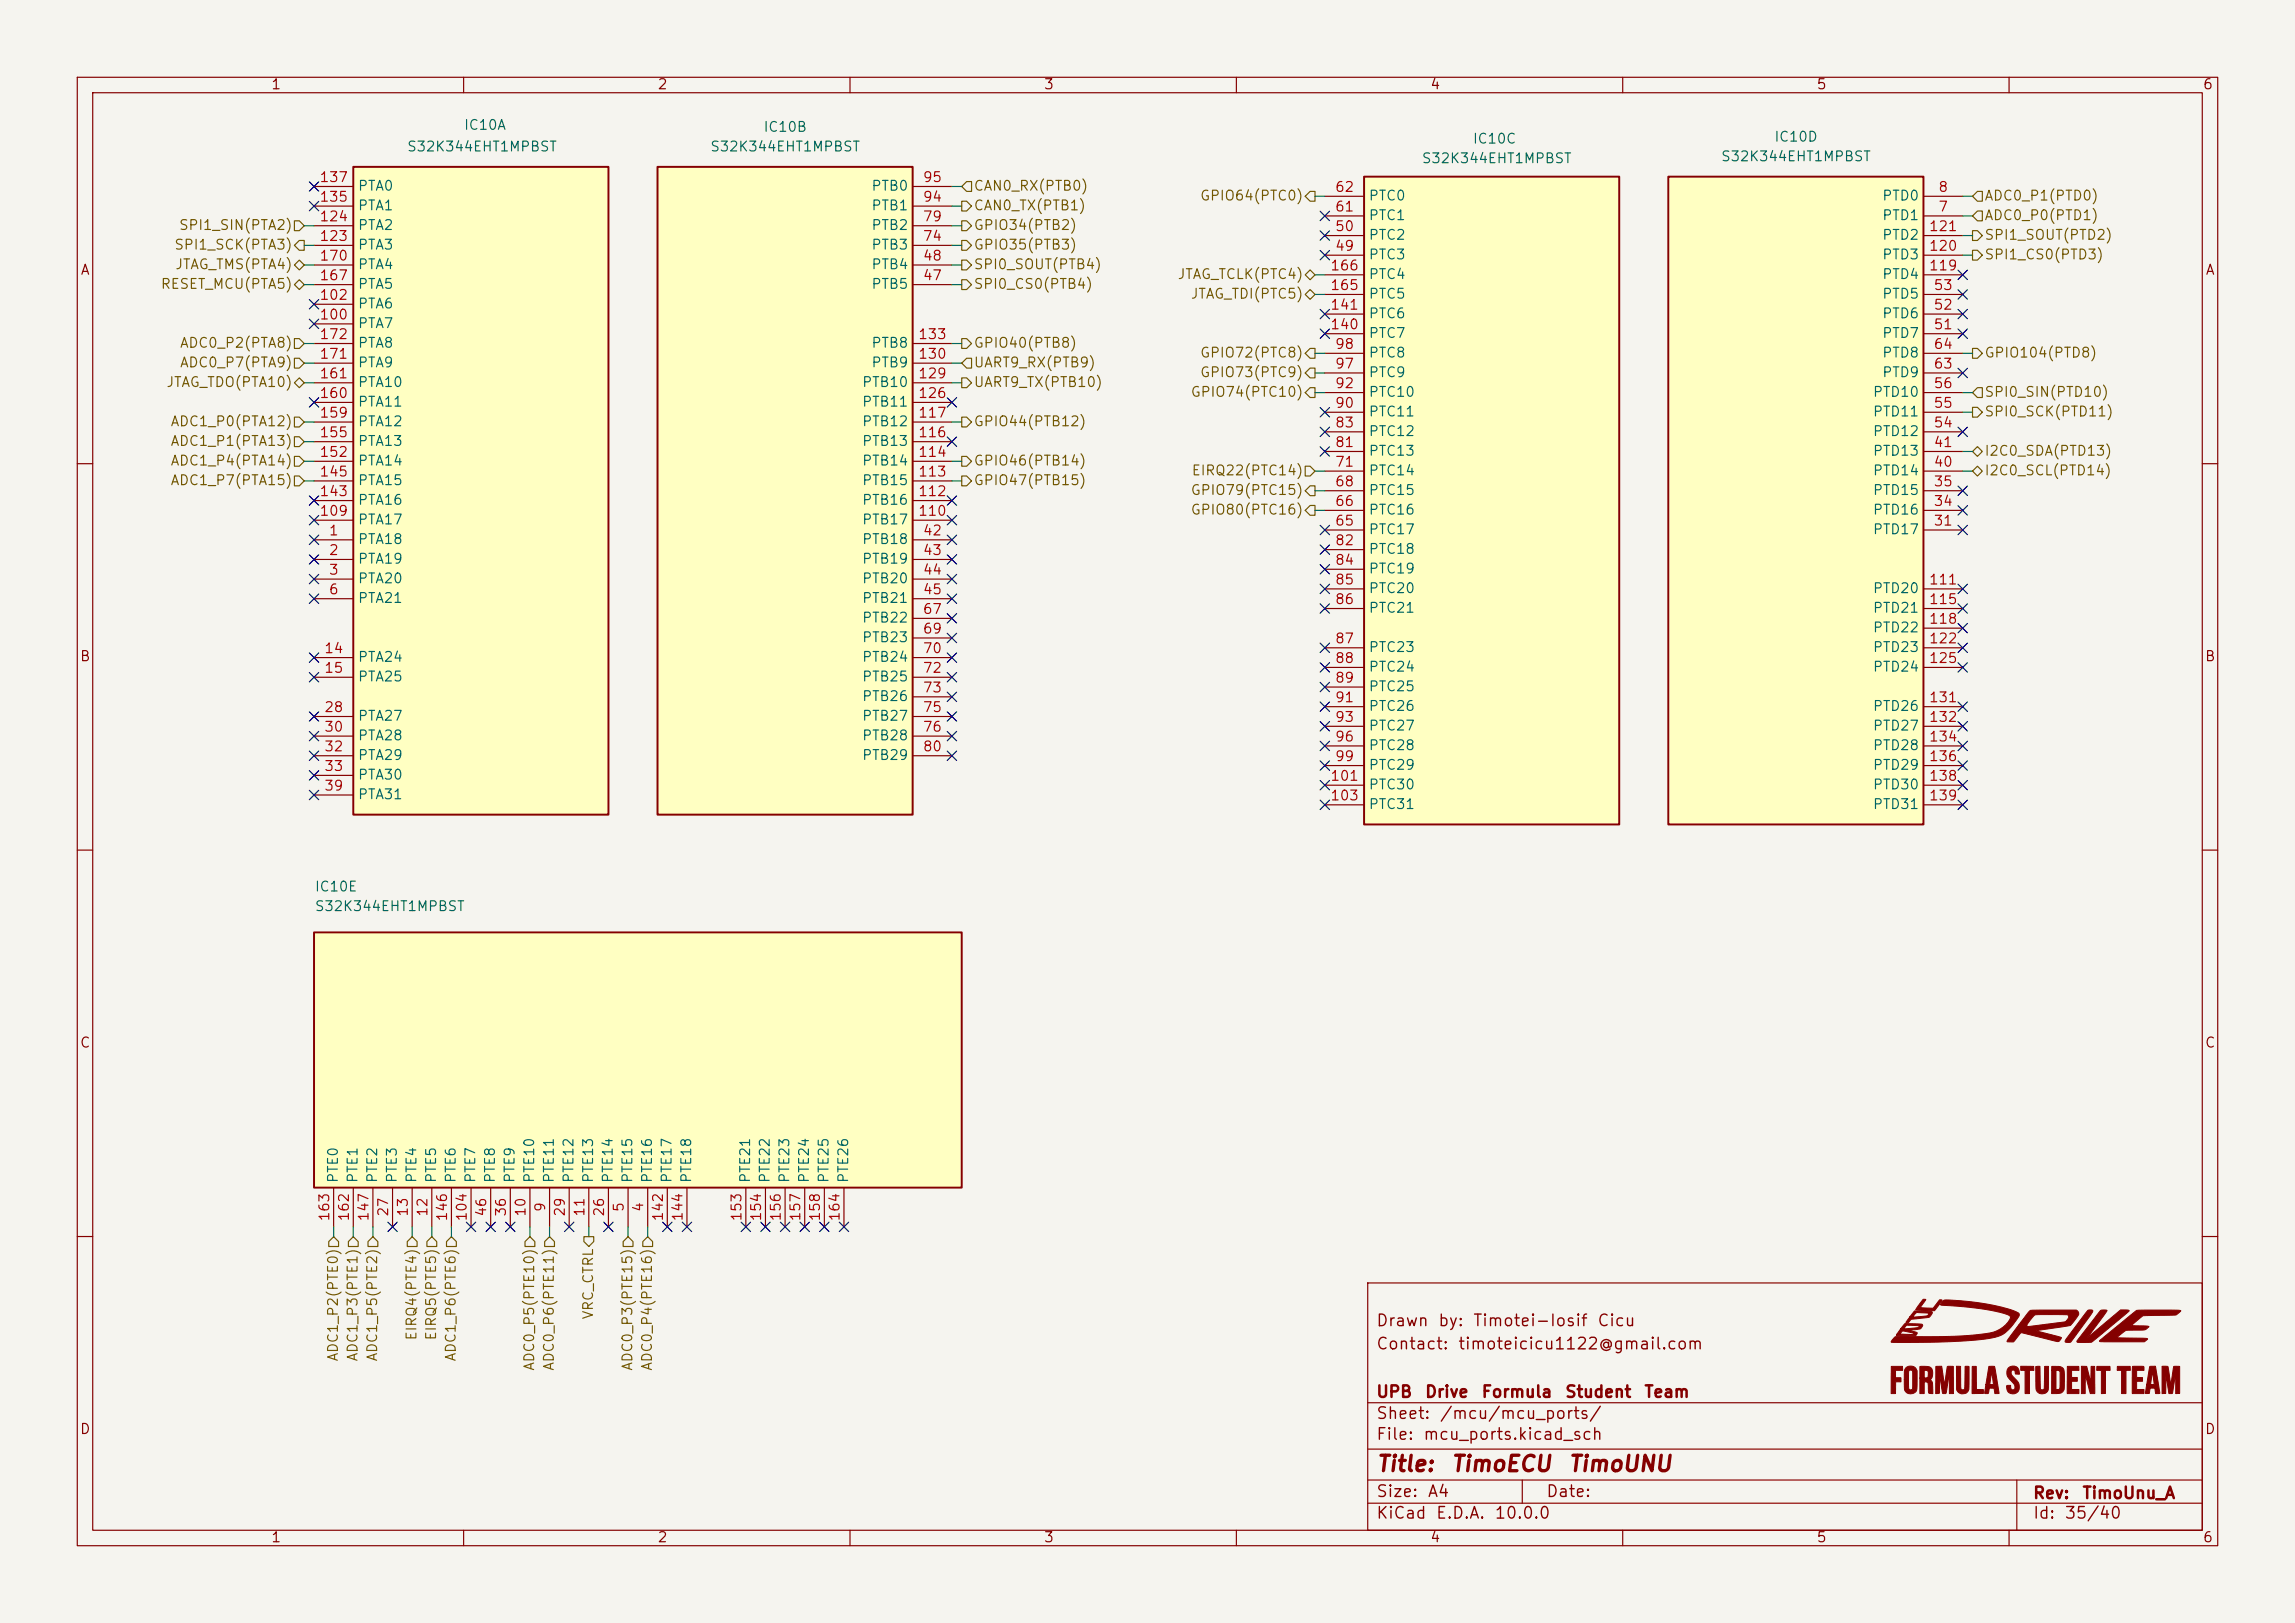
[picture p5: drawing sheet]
<svg xmlns="http://www.w3.org/2000/svg" width="297mm" height="210mm" viewBox="0 0 297 210" stroke-linecap="round" stroke-linejoin="round" font-family="sans-serif">
<defs><g id="words">
<g font-size="2" fill="#840000">
<text x="178" y="190.9">Title:</text>
<text x="187.7" y="190.9">TimoECU</text>
<text x="202.8" y="190.9">TimoUNU</text>
</g>
<g font-size="1.5" fill="#840000">
<text x="178" y="172">Drawn</text>
<text x="186" y="172">by:</text>
<text x="190.5" y="172">Timotei-Iosif</text>
<text x="206.6" y="172">Cicu</text>
<text x="178" y="175">Contact:</text>
<text x="188.6" y="175">timoteicicu1122@gmail.com</text>
<text x="178" y="184">Sheet:</text>
<text x="178" y="181.2">UPB</text>
<text x="184.3" y="181.2">Drive</text>
<text x="186.2" y="184">/mcu/mcu_ports/</text>
<text x="191.6" y="181.2">Formula</text>
<text x="202.4" y="181.2">Student</text>
<text x="212.7" y="181.2">Team</text>
<text x="178" y="186.7">File:</text>
<text x="184.1" y="186.7">mcu_ports.kicad_sch</text>
<text x="178" y="196.9">KiCad</text>
<text x="178" y="194.1">Size:</text>
<text x="184.7" y="194.1">A4</text>
<text x="185.7" y="196.9">E.D.A.</text>
<text x="193.3" y="196.9">10.0.0</text>
<text x="200" y="194.1">Date:</text>
<text x="263" y="194.3">Rev:</text>
<text x="263" y="196.9">Id:</text>
<text x="267.1" y="196.9">35/40</text>
<text x="269.4" y="194.3">TimoUnu_A</text>
</g>
<g font-size="1.3" fill="#840000">
<text x="35" y="11.9">1</text>
<text x="85" y="11.9">2</text>
<text x="135" y="11.9">3</text>
<text x="185" y="11.9">4</text>
<text x="235" y="11.9">5</text>
<text x="285" y="11.9">6</text>
<text x="10.3" y="35.9">A</text>
<text x="285.3" y="35.9">A</text>
<text x="10.3" y="85.9">B</text>
<text x="285.3" y="85.9">B</text>
<text x="10.3" y="135.9">C</text>
<text x="285.3" y="135.9">C</text>
<text x="10.3" y="185.9">D</text>
<text x="285.3" y="185.9">D</text>
<text x="35" y="199.9">1</text>
<text x="85" y="199.9">2</text>
<text x="135" y="199.9">3</text>
<text x="185" y="199.9">4</text>
<text x="235" y="199.9">5</text>
<text x="285" y="199.9">6</text>
</g>
<g font-size="1.3" fill="#006464">
<text x="60" y="17.1">IC10A</text>
<text x="98.7" y="17.4">IC10B</text>
<text x="52.6" y="19.9">S32K344EHT1MPBST</text>
<text x="91.8" y="19.9">S32K344EHT1MPBST</text>
<text x="183.9" y="21.4">S32K344EHT1MPBST</text>
<text x="190.5" y="18.9">IC10C</text>
<text x="222.6" y="21.2">S32K344EHT1MPBST</text>
<text x="229.5" y="18.6">IC10D</text>
<text x="46.2" y="27.5">PTA1</text>
<text x="46.2" y="25">PTA0</text>
<text x="112.7" y="27.5">PTB1</text>
<text x="112.7" y="25">PTB0</text>
<text x="177" y="28.8">PTC1</text>
<text x="177" y="26.3">PTC0</text>
<text x="243.5" y="28.8">PTD1</text>
<text x="243.5" y="26.3">PTD0</text>
<text x="46.2" y="32.6">PTA3</text>
<text x="46.2" y="30.1">PTA2</text>
<text x="46.2" y="35.2">PTA4</text>
<text x="112.7" y="35.2">PTB4</text>
<text x="112.7" y="32.6">PTB3</text>
<text x="112.7" y="30.1">PTB2</text>
<text x="177" y="33.9">PTC3</text>
<text x="177" y="31.3">PTC2</text>
<text x="243.5" y="33.9">PTD3</text>
<text x="243.5" y="31.3">PTD2</text>
<text x="46.2" y="40.2">PTA6</text>
<text x="46.2" y="37.7">PTA5</text>
<text x="112.7" y="37.7">PTB5</text>
<text x="177" y="41.5">PTC6</text>
<text x="177" y="39">PTC5</text>
<text x="177" y="36.4">PTC4</text>
<text x="243.5" y="41.5">PTD6</text>
<text x="243.5" y="39">PTD5</text>
<text x="243.5" y="36.4">PTD4</text>
<text x="46.2" y="42.8">PTA7</text>
<text x="46.2" y="47.9">PTA9</text>
<text x="46.2" y="45.3">PTA8</text>
<text x="112.7" y="47.9">PTB9</text>
<text x="112.7" y="45.3">PTB8</text>
<text x="177" y="46.6">PTC8</text>
<text x="177" y="44">PTC7</text>
<text x="243.5" y="44">PTD7</text>
<text x="243.5" y="46.6">PTD8</text>
<text x="46.2" y="52.9">PTA11</text>
<text x="46.2" y="50.4">PTA10</text>
<text x="111.5" y="52.9">PTB11</text>
<text x="111.5" y="50.4">PTB10</text>
<text x="177" y="51.7">PTC10</text>
<text x="177" y="49.1">PTC9</text>
<text x="242.3" y="51.7">PTD10</text>
<text x="243.5" y="49.1">PTD9</text>
<text x="46.2" y="58">PTA13</text>
<text x="46.2" y="55.5">PTA12</text>
<text x="111.5" y="58">PTB13</text>
<text x="111.5" y="55.5">PTB12</text>
<text x="177" y="59.3">PTC13</text>
<text x="177" y="56.7">PTC12</text>
<text x="177" y="54.2">PTC11</text>
<text x="242.3" y="59.3">PTD13</text>
<text x="242.3" y="56.7">PTD12</text>
<text x="242.3" y="54.2">PTD11</text>
<text x="46.2" y="65.6">PTA16</text>
<text x="46.2" y="63.1">PTA15</text>
<text x="46.2" y="60.6">PTA14</text>
<text x="111.5" y="65.6">PTB16</text>
<text x="111.5" y="63.1">PTB15</text>
<text x="111.5" y="60.6">PTB14</text>
<text x="177" y="64.4">PTC15</text>
<text x="177" y="61.8">PTC14</text>
<text x="242.3" y="64.4">PTD15</text>
<text x="242.3" y="61.8">PTD14</text>
<text x="46.2" y="70.7">PTA18</text>
<text x="46.2" y="68.2">PTA17</text>
<text x="111.5" y="70.7">PTB18</text>
<text x="111.5" y="68.2">PTB17</text>
<text x="177" y="69.4">PTC17</text>
<text x="177" y="66.9">PTC16</text>
<text x="177" y="72">PTC18</text>
<text x="242.3" y="69.4">PTD17</text>
<text x="242.3" y="66.9">PTD16</text>
<text x="46.2" y="73.3">PTA19</text>
<text x="46.2" y="75.8">PTA20</text>
<text x="111.5" y="73.3">PTB19</text>
<text x="111.5" y="75.8">PTB20</text>
<text x="177" y="74.5">PTC19</text>
<text x="177" y="77.1">PTC20</text>
<text x="242.3" y="77.1">PTD20</text>
<text x="46.2" y="78.3">PTA21</text>
<text x="111.5" y="78.3">PTB21</text>
<text x="111.5" y="80.9">PTB22</text>
<text x="111.5" y="83.4">PTB23</text>
<text x="177" y="79.6">PTC21</text>
<text x="242.3" y="79.6">PTD21</text>
<text x="242.3" y="82.1">PTD22</text>
<text x="46.2" y="86">PTA24</text>
<text x="46.2" y="88.5">PTA25</text>
<text x="111.5" y="86">PTB24</text>
<text x="111.5" y="88.5">PTB25</text>
<text x="177" y="84.7">PTC23</text>
<text x="177" y="87.2">PTC24</text>
<text x="177" y="89.8">PTC25</text>
<text x="242.3" y="84.7">PTD23</text>
<text x="242.3" y="87.2">PTD24</text>
<text x="46.2" y="93.6">PTA27</text>
<text x="111.5" y="91">PTB26</text>
<text x="111.5" y="93.6">PTB27</text>
<text x="177" y="92.3">PTC26</text>
<text x="177" y="94.8">PTC27</text>
<text x="242.3" y="92.3">PTD26</text>
<text x="242.3" y="94.8">PTD27</text>
<text x="46.2" y="96.1">PTA28</text>
<text x="46.2" y="98.7">PTA29</text>
<text x="46.2" y="101.2">PTA30</text>
<text x="111.5" y="96.1">PTB28</text>
<text x="111.5" y="98.7">PTB29</text>
<text x="177" y="97.4">PTC28</text>
<text x="177" y="99.9">PTC29</text>
<text x="242.3" y="97.4">PTD28</text>
<text x="242.3" y="99.9">PTD29</text>
<text x="46.2" y="103.7">PTA31</text>
<text x="177" y="102.5">PTC30</text>
<text x="177" y="105">PTC31</text>
<text x="242.3" y="102.5">PTD30</text>
<text x="242.3" y="105">PTD31</text>
<text x="40.6" y="118.2">S32K344EHT1MPBST</text>
<text x="40.6" y="115.7">IC10E</text>
<text x="44" y="153.2" transform="rotate(-90 44 153.2)">PTE0</text>
<text x="46.6" y="153.2" transform="rotate(-90 46.6 153.2)">PTE1</text>
<text x="49.1" y="153.2" transform="rotate(-90 49.1 153.2)">PTE2</text>
<text x="51.7" y="153.2" transform="rotate(-90 51.7 153.2)">PTE3</text>
<text x="54.2" y="153.2" transform="rotate(-90 54.2 153.2)">PTE4</text>
<text x="56.7" y="153.2" transform="rotate(-90 56.7 153.2)">PTE5</text>
<text x="59.3" y="153.2" transform="rotate(-90 59.3 153.2)">PTE6</text>
<text x="61.8" y="153.2" transform="rotate(-90 61.8 153.2)">PTE7</text>
<text x="64.4" y="153.2" transform="rotate(-90 64.4 153.2)">PTE8</text>
<text x="66.9" y="153.2" transform="rotate(-90 66.9 153.2)">PTE9</text>
<text x="69.4" y="153.2" transform="rotate(-90 69.4 153.2)">PTE10</text>
<text x="72" y="153.2" transform="rotate(-90 72 153.2)">PTE11</text>
<text x="74.5" y="153.2" transform="rotate(-90 74.5 153.2)">PTE12</text>
<text x="77.1" y="153.2" transform="rotate(-90 77.1 153.2)">PTE13</text>
<text x="79.6" y="153.2" transform="rotate(-90 79.6 153.2)">PTE14</text>
<text x="82.1" y="153.2" transform="rotate(-90 82.1 153.2)">PTE15</text>
<text x="84.7" y="153.2" transform="rotate(-90 84.7 153.2)">PTE16</text>
<text x="87.2" y="153.2" transform="rotate(-90 87.2 153.2)">PTE17</text>
<text x="89.8" y="153.2" transform="rotate(-90 89.8 153.2)">PTE18</text>
<text x="97.4" y="153.2" transform="rotate(-90 97.4 153.2)">PTE21</text>
<text x="99.9" y="153.2" transform="rotate(-90 99.9 153.2)">PTE22</text>
<text x="102.5" y="153.2" transform="rotate(-90 102.5 153.2)">PTE23</text>
<text x="105" y="153.2" transform="rotate(-90 105 153.2)">PTE24</text>
<text x="107.5" y="153.2" transform="rotate(-90 107.5 153.2)">PTE25</text>
<text x="110.1" y="153.2" transform="rotate(-90 110.1 153.2)">PTE26</text>
</g>
<g font-size="1.3" fill="#a90000">
<text x="41.3" y="23.9">137</text>
<text x="119.3" y="23.9">95</text>
<text x="41.3" y="29">124</text>
<text x="41.3" y="26.4">135</text>
<text x="119.3" y="29">79</text>
<text x="119.3" y="26.4">94</text>
<text x="172.7" y="27.7">61</text>
<text x="172.7" y="25.1">62</text>
<text x="250.8" y="27.7">7</text>
<text x="250.8" y="25.1">8</text>
<text x="41.3" y="31.5">123</text>
<text x="41.3" y="34">170</text>
<text x="119.3" y="34">48</text>
<text x="119.3" y="31.5">74</text>
<text x="172.1" y="35.3">166</text>
<text x="172.7" y="32.8">49</text>
<text x="172.7" y="30.2">50</text>
<text x="249.5" y="35.3">119</text>
<text x="249.5" y="32.8">120</text>
<text x="249.5" y="30.2">121</text>
<text x="41.3" y="41.7">100</text>
<text x="41.3" y="39.1">102</text>
<text x="41.3" y="36.6">167</text>
<text x="119.3" y="36.6">47</text>
<text x="172.1" y="40.4">141</text>
<text x="172.1" y="37.8">165</text>
<text x="250.1" y="40.4">52</text>
<text x="250.1" y="37.8">53</text>
<text x="41.3" y="46.7">171</text>
<text x="41.3" y="44.2">172</text>
<text x="118.7" y="46.7">130</text>
<text x="118.7" y="44.2">133</text>
<text x="172.1" y="42.9">140</text>
<text x="172.7" y="45.5">98</text>
<text x="250.1" y="42.9">51</text>
<text x="250.1" y="45.5">64</text>
<text x="41.3" y="51.8">160</text>
<text x="41.3" y="49.3">161</text>
<text x="118.7" y="51.8">126</text>
<text x="118.7" y="49.3">129</text>
<text x="172.7" y="53.1">90</text>
<text x="172.7" y="50.5">92</text>
<text x="172.7" y="48">97</text>
<text x="250.1" y="53.1">55</text>
<text x="250.1" y="50.5">56</text>
<text x="250.1" y="48">63</text>
<text x="41.3" y="59.4">152</text>
<text x="41.3" y="56.9">155</text>
<text x="41.3" y="54.4">159</text>
<text x="118.7" y="59.4">114</text>
<text x="118.7" y="56.9">116</text>
<text x="118.7" y="54.4">117</text>
<text x="172.7" y="58.2">81</text>
<text x="172.7" y="55.6">83</text>
<text x="250.1" y="58.2">41</text>
<text x="250.1" y="55.6">54</text>
<text x="41.3" y="64.5">143</text>
<text x="41.3" y="62">145</text>
<text x="118.7" y="64.5">112</text>
<text x="118.7" y="62">113</text>
<text x="172.7" y="65.8">66</text>
<text x="172.7" y="63.2">68</text>
<text x="172.7" y="60.7">71</text>
<text x="250.1" y="65.8">34</text>
<text x="250.1" y="63.2">35</text>
<text x="250.1" y="60.7">40</text>
<text x="41.3" y="67.1">109</text>
<text x="42.5" y="69.6">1</text>
<text x="118.7" y="67.1">110</text>
<text x="119.3" y="69.6">42</text>
<text x="172.7" y="68.3">65</text>
<text x="172.7" y="70.9">82</text>
<text x="250.1" y="68.3">31</text>
<text x="42.5" y="72.1">2</text>
<text x="42.5" y="74.7">3</text>
<text x="42.5" y="77.2">6</text>
<text x="119.3" y="72.1">43</text>
<text x="119.3" y="74.7">44</text>
<text x="119.3" y="77.2">45</text>
<text x="172.7" y="73.4">84</text>
<text x="172.7" y="75.9">85</text>
<text x="249.5" y="75.9">111</text>
<text x="119.3" y="79.8">67</text>
<text x="119.3" y="82.3">69</text>
<text x="172.7" y="78.5">86</text>
<text x="172.7" y="83.6">87</text>
<text x="249.5" y="78.5">115</text>
<text x="249.5" y="81">118</text>
<text x="249.5" y="83.6">122</text>
<text x="41.9" y="84.8">14</text>
<text x="41.9" y="87.4">15</text>
<text x="119.3" y="84.8">70</text>
<text x="119.3" y="87.4">72</text>
<text x="119.3" y="89.9">73</text>
<text x="172.7" y="86.1">88</text>
<text x="172.7" y="88.6">89</text>
<text x="249.5" y="86.1">125</text>
<text x="41.9" y="92.5">28</text>
<text x="41.9" y="95">30</text>
<text x="119.3" y="92.5">75</text>
<text x="119.3" y="95">76</text>
<text x="172.7" y="91.2">91</text>
<text x="172.7" y="93.7">93</text>
<text x="249.5" y="91.2">131</text>
<text x="249.5" y="93.7">132</text>
<text x="41.9" y="97.5">32</text>
<text x="41.9" y="100.1">33</text>
<text x="119.3" y="97.5">80</text>
<text x="172.1" y="101.3">101</text>
<text x="172.7" y="96.3">96</text>
<text x="172.7" y="98.8">99</text>
<text x="249.5" y="96.3">134</text>
<text x="249.5" y="98.8">136</text>
<text x="249.5" y="101.3">138</text>
<text x="41.9" y="102.6">39</text>
<text x="172.1" y="103.9">103</text>
<text x="249.5" y="103.9">139</text>
<text x="42.9" y="158.1" transform="rotate(-90 42.9 158.1)">163</text>
<text x="45.5" y="158.1" transform="rotate(-90 45.5 158.1)">162</text>
<text x="48" y="158.1" transform="rotate(-90 48 158.1)">147</text>
<text x="50.5" y="157.5" transform="rotate(-90 50.5 157.5)">27</text>
<text x="53.1" y="157.5" transform="rotate(-90 53.1 157.5)">13</text>
<text x="55.6" y="157.5" transform="rotate(-90 55.6 157.5)">12</text>
<text x="58.2" y="158.1" transform="rotate(-90 58.2 158.1)">146</text>
<text x="60.7" y="158.1" transform="rotate(-90 60.7 158.1)">104</text>
<text x="63.2" y="157.5" transform="rotate(-90 63.2 157.5)">46</text>
<text x="65.8" y="157.5" transform="rotate(-90 65.8 157.5)">36</text>
<text x="68.3" y="157.5" transform="rotate(-90 68.3 157.5)">10</text>
<text x="70.9" y="156.9" transform="rotate(-90 70.9 156.9)">9</text>
<text x="73.4" y="157.5" transform="rotate(-90 73.4 157.5)">29</text>
<text x="75.9" y="157.5" transform="rotate(-90 75.9 157.5)">11</text>
<text x="78.5" y="157.5" transform="rotate(-90 78.5 157.5)">26</text>
<text x="81" y="156.9" transform="rotate(-90 81 156.9)">5</text>
<text x="83.6" y="156.9" transform="rotate(-90 83.6 156.9)">4</text>
<text x="86.1" y="158.1" transform="rotate(-90 86.1 158.1)">142</text>
<text x="88.6" y="158.1" transform="rotate(-90 88.6 158.1)">144</text>
<text x="96.3" y="158.1" transform="rotate(-90 96.3 158.1)">153</text>
<text x="98.8" y="158.1" transform="rotate(-90 98.8 158.1)">154</text>
<text x="101.3" y="158.1" transform="rotate(-90 101.3 158.1)">156</text>
<text x="103.9" y="158.1" transform="rotate(-90 103.9 158.1)">157</text>
<text x="106.4" y="158.1" transform="rotate(-90 106.4 158.1)">158</text>
<text x="109" y="158.1" transform="rotate(-90 109 158.1)">164</text>
</g>
<g font-size="1.3" fill="#725600">
<text x="125.9" y="25">CAN0_RX(PTB0)</text>
<text x="125.9" y="27.5">CAN0_TX(PTB1)</text>
<text x="155.2" y="26.3">GPIO64(PTC0)</text>
<text x="256.7" y="26.3">ADC0_P1(PTD0)</text>
<text x="256.7" y="28.8">ADC0_P0(PTD1)</text>
<text x="22.5" y="32.6">SPI1_SCK(PTA3)</text>
<text x="22.6" y="35.2">JTAG_TMS(PTA4)</text>
<text x="23.1" y="30.1">SPI1_SIN(PTA2)</text>
<text x="125.9" y="35.2">SPI0_SOUT(PTB4)</text>
<text x="125.9" y="30.1">GPIO34(PTB2)</text>
<text x="125.9" y="32.6">GPIO35(PTB3)</text>
<text x="256.7" y="31.3">SPI1_SOUT(PTD2)</text>
<text x="256.7" y="33.9">SPI1_CS0(PTD3)</text>
<text x="20.7" y="37.7">RESET_MCU(PTA5)</text>
<text x="125.9" y="37.7">SPI0_CS0(PTB4)</text>
<text x="152.3" y="36.4">JTAG_TCLK(PTC4)</text>
<text x="154" y="39">JTAG_TDI(PTC5)</text>
<text x="23.2" y="45.3">ADC0_P2(PTA8)</text>
<text x="23.2" y="47.9">ADC0_P7(PTA9)</text>
<text x="125.9" y="45.3">GPIO40(PTB8)</text>
<text x="125.9" y="47.9">UART9_RX(PTB9)</text>
<text x="155.2" y="46.6">GPIO72(PTC8)</text>
<text x="256.7" y="46.6">GPIO104(PTD8)</text>
<text x="21.4" y="50.4">JTAG_TDO(PTA10)</text>
<text x="125.9" y="50.4">UART9_TX(PTB10)</text>
<text x="154" y="51.7">GPIO74(PTC10)</text>
<text x="155.2" y="49.1">GPIO73(PTC9)</text>
<text x="256.7" y="51.7">SPI0_SIN(PTD10)</text>
<text x="22" y="55.5">ADC1_P0(PTA12)</text>
<text x="22" y="58">ADC1_P1(PTA13)</text>
<text x="125.9" y="55.5">GPIO44(PTB12)</text>
<text x="256.7" y="54.2">SPI0_SCK(PTD11)</text>
<text x="256.7" y="59.3">I2C0_SDA(PTD13)</text>
<text x="22" y="60.6">ADC1_P4(PTA14)</text>
<text x="22" y="63.1">ADC1_P7(PTA15)</text>
<text x="125.9" y="63.1">GPIO47(PTB15)</text>
<text x="125.9" y="60.6">GPIO46(PTB14)</text>
<text x="154" y="64.4">GPIO79(PTC15)</text>
<text x="154.1" y="61.8">EIRQ22(PTC14)</text>
<text x="256.7" y="61.8">I2C0_SCL(PTD14)</text>
<text x="154" y="66.9">GPIO80(PTC16)</text>
<text x="54.2" y="173.5" transform="rotate(-90 54.2 173.5)">EIRQ4(PTE4)</text>
<text x="56.7" y="173.5" transform="rotate(-90 56.7 173.5)">EIRQ5(PTE5)</text>
<text x="77.1" y="170.8" transform="rotate(-90 77.1 170.8)">VRC_CTRL</text>
<text x="44" y="176.3" transform="rotate(-90 44 176.3)">ADC1_P2(PTE0)</text>
<text x="46.6" y="176.3" transform="rotate(-90 46.6 176.3)">ADC1_P3(PTE1)</text>
<text x="49.1" y="176.3" transform="rotate(-90 49.1 176.3)">ADC1_P5(PTE2)</text>
<text x="59.3" y="176.3" transform="rotate(-90 59.3 176.3)">ADC1_P6(PTE6)</text>
<text x="69.4" y="177.5" transform="rotate(-90 69.4 177.5)">ADC0_P5(PTE10)</text>
<text x="72" y="177.5" transform="rotate(-90 72 177.5)">ADC0_P6(PTE11)</text>
<text x="82.1" y="177.5" transform="rotate(-90 82.1 177.5)">ADC0_P3(PTE15)</text>
<text x="84.7" y="177.5" transform="rotate(-90 84.7 177.5)">ADC0_P4(PTE16)</text>
</g>
</g></defs>
<path d="M0 0h297v210h-297z" fill="#f5f4ef" stroke="#f5f4ef" stroke-width=".13"/>
<g fill="none" stroke="#840000" stroke-width=".15">
<path d="M10 10h277v190h-277zM12 12h273v186h-273zM60 10v2M110 10v2M160 10v2M210 10v2M260 10v2M10 60h2M285 60h2M10 110h2M285 110h2M10 160h2"/>
<path d="M177 166h108v32h-108zM285 160h2M60 198v2M110 198v2M160 198v2M177 194.5h108M177 191.5h108M177 187.5h108M177 181.5h108M197 191.5v3M210 198v2M260 198v2"/>
<path d="M261 191.5v6.5"/>
</g>
<path d="M176.5 22.9h33v83.8h-33z" fill="#ffffc2"/>
<path d="M176.5 22.9h33v83.8h-33z" fill="none" stroke="#840000" stroke-width=".25"/>
<g fill="none" stroke="#840000" stroke-width=".15">
<path d="M171.4 33h5.1M171.4 30.5h5.1M171.4 27.9h5.1M171.4 25.4h5.1M171.4 38.1h5.1M171.4 35.6h5.1M171.4 58.4h5.1M171.4 55.9h5.1M171.4 53.3h5.1M171.4 50.8h5.1M171.4 48.3h5.1M171.4 45.7h5.1"/>
<path d="M171.4 43.2h5.1M171.4 40.6h5.1M171.4 68.6h5.1M171.4 66h5.1M171.4 63.5h5.1M171.4 61h5.1M171.4 71.1h5.1M171.4 73.7h5.1M171.4 76.2h5.1M171.4 78.7h5.1M171.4 83.8h5.1M171.4 86.4h5.1"/>
<path d="M171.4 88.9h5.1M171.4 91.4h5.1M171.4 94h5.1M171.4 96.5h5.1M171.4 99.1h5.1M171.4 101.6h5.1M171.4 104.1h5.1"/>
</g>
<path d="M215.9 22.9h33v83.8h-33z" fill="#ffffc2"/>
<path d="M215.9 22.9h33v83.8h-33z" fill="none" stroke="#840000" stroke-width=".25"/>
<g fill="none" stroke="#840000" stroke-width=".15">
<path d="M248.9 27.9h5.1M248.9 25.4h5.1M248.9 38.1h5.1M248.9 35.6h5.1M248.9 33h5.1M248.9 30.5h5.1M248.9 58.4h5.1M248.9 43.2h5.1M248.9 40.6h5.1M248.9 55.9h5.1M248.9 53.3h5.1M248.9 50.8h5.1"/>
<path d="M248.9 48.3h5.1M248.9 45.7h5.1M248.9 68.6h5.1M248.9 66h5.1M248.9 63.5h5.1M248.9 61h5.1M248.9 76.2h5.1M248.9 78.7h5.1M248.9 81.3h5.1M248.9 83.8h5.1M248.9 86.4h5.1M248.9 91.4h5.1"/>
<path d="M248.9 94h5.1M248.9 96.5h5.1M248.9 99.1h5.1M248.9 101.6h5.1M248.9 104.1h5.1"/>
</g>
<path d="M85.1 21.6h33v83.8h-33z" fill="#ffffc2"/>
<path d="M85.1 21.6h33v83.8h-33z" fill="none" stroke="#840000" stroke-width=".25"/>
<g fill="none" stroke="#840000" stroke-width=".15">
<path d="M118.1 36.8h5.1M118.1 34.3h5.1M118.1 31.8h5.1M118.1 29.2h5.1M118.1 26.7h5.1M118.1 24.1h5.1M118.1 59.7h5.1M118.1 57.2h5.1M118.1 54.6h5.1M118.1 52.1h5.1M118.1 49.5h5.1M118.1 47h5.1"/>
<path d="M118.1 44.5h5.1M118.1 69.9h5.1M118.1 72.4h5.1M118.1 74.9h5.1M118.1 77.5h5.1M118.1 67.3h5.1M118.1 64.8h5.1M118.1 62.2h5.1M118.1 80h5.1M118.1 82.6h5.1M118.1 85.1h5.1M118.1 87.6h5.1"/>
<path d="M118.1 90.2h5.1M118.1 92.7h5.1M118.1 95.3h5.1M118.1 97.8h5.1"/>
</g>
<path d="M40.6 120.7h83.9v33h-83.9z" fill="#ffffc2"/>
<path d="M40.6 120.7h83.9v33h-83.9z" fill="none" stroke="#840000" stroke-width=".25"/>
<g fill="none" stroke="#840000" stroke-width=".15">
<path d="M43.2 153.7v5.1M45.7 153.7v5.1M48.3 153.7v5.1M50.8 153.7v5.1M53.3 153.7v5.1M55.9 153.7v5.1M58.4 153.7v5.1M61 153.7v5.1M63.5 153.7v5.1M66 153.7v5.1M68.6 153.7v5.1M71.1 153.7v5.1"/>
<path d="M73.7 153.7v5.1M76.2 153.7v5.1M78.7 153.7v5.1M81.3 153.7v5.1M83.8 153.7v5.1M86.4 153.7v5.1M88.9 153.7v5.1M96.5 153.7v5.1M99.1 153.7v5.1M101.6 153.7v5.1M104.1 153.7v5.1M106.7 153.7v5.1"/>
<path d="M109.2 153.7v5.1"/>
</g>
<g fill="#840000" stroke="#840000" stroke-width=".13">
<path d="M244.8 176.8h1.4v.5h-.9v1h.7v.5h-.7v1.5h-.6z"/>
<path d="M245.2 173l.8-.1a67.2 67.2 0 0 0 11.8-.5 3.4 3.4 0 0 0 2.4-2l-.1-.1a11.9 11.9 0 0 0-4.4-1l-4.4-.4-.2-.1a.85 .85 0 0 1 1.1-.6 27.1 27.1 0 0 1 8.8 1.6 .47 .47 0 0 1 .3 .4 .47 .47 0 0 1-.2 .4 4.8 4.8 0 0 1-4.1 2.7 88.8 88.8 0 0 1-12.3 .3z"/>
<path d="M247.8 169.6l1.4 .1a1.07 1.07 0 0 1 .9 .1l-.1 .2a.86 .86 0 0 1-1 .5l-1.7 .2-.2 .2a.28 .28 0 0 1-.4 .2 .97 .97 0 0 1 1.2-.7l.8-.1a.84 .84 0 0 0 .8-.2v-.2h-.9a.74 .74 0 0 0-1 .5h-.5z"/>
<path d="M246.7 177a.9 .9 0 0 1 1.4 .4v1.5a1.52 1.52 0 0 1-.2 1.2 .89 .89 0 0 1-1.1 .1 .89 .89 0 0 1-.4-1v-.7h.6v.4a1.06 1.06 0 0 0 .1 .9 .33 .33 0 0 0 .4-.1 .33 .33 0 0 0 0-.4v-1.5a.32 .32 0 0 0 0-.4 .32 .32 0 0 0-.5 0v1.1h-.6l.1-1.1z"/>
<path d="M246.5 171.3h2.2a.37 .37 0 0 1-.2 .7l-1.5 .2h.2a1.23 1.23 0 0 1 .9 .3l-.2 .4-2.5-.1 .1-.2h2.2l-.1-.1-1-.2a.47 .47 0 0 0-.7 .3h-.4l.5-.7 1.9-.1 .4-.1-.1-.2h-1.5l-.3 .4h-.4z"/>
<path d="M248.5 176.8h.6a.87 .87 0 0 1 .8 .3 .87 .87 0 0 1 .2 .9l-.1 .4-.2 .1a1.12 1.12 0 0 1 .3 1.2v.6h-.3l-.2-.1v-.6a.57 .57 0 0 0-.4-.8h-.2v1.5h-.5v-2h.5a.38 .38 0 0 0 .4 0 .38 .38 0 0 0 .1-.5 .39 .39 0 0 0 0-.4 .39 .39 0 0 0-.5-.1v1h-.5z"/>
<path d="M250.5 176.8h.8l.3 2.4 .4-2.1a.28 .28 0 0 1 .1-.3 .28 .28 0 0 1 .3 0h.4v3.5h-.5v-2.5l-.3 1.7a.92 .92 0 0 1-.2 .8l-.4-.1-.4-2.3v2.4h-.5z"/>
<path d="M248.9 168.1l.3 .1-.7 1 1.7 .1 .8-1.1h.3l-.9 1.4-2.5-.1z"/>
<path d="M253.2 176.8h.5v2.7a.27 .27 0 0 0 .3 .3 .27 .27 0 0 0 .3-.3v-2.7h.5v2.4a.87 .87 0 0 1-.5 1.1 .87 .87 0 0 1-1.1-.5z"/>
<path d="M255.2 176.8h.6v3h.9v.5h-1.5z"/>
<path d="M257.4 176.8h.6a.78 .78 0 0 1 .3 .8l.4 2.7h-.5l-.1-.7h-.7v.1a.47 .47 0 0 1-.2 .6h-.4l.2-1.1 1-.1-.3-1.6-.2 1.7h-.5z"/>
<path d="M262.7 169.6l.6-.1h5.4a.6 .6 0 0 1 0 1.1l-.1 .1a1.33 1.33 0 0 1-1 .9l-4 .6 3.1 .8a.52 .52 0 0 1-.7 .5l-4.4-1.1-.6 .7a.94 .94 0 0 1-1.2 .5l-.1-.1 .2-.2 1.3-1.8h1.1v.1h.2l4.1-.5a.95 .95 0 0 0 1-.4 .34 .34 0 0 0 .1-.5 .34 .34 0 0 0-.5-.1h-3.7a2.7 2.7 0 0 0-1.2 1.4h-1.1z"/>
<path d="M259.9 177a.85 .85 0 0 1 1-.2 .85 .85 0 0 1 .4 1h-.5v-.2a.28 .28 0 0 0-.4-.3 .28 .28 0 0 0-.1 .4l.2 .5a1.53 1.53 0 0 1 .8 1.6 .81 .81 0 0 1-1.1 .6 .81 .81 0 0 1-.4-1.1h.4v.3a.31 .31 0 0 0 .5 .2 .31 .31 0 0 0 0-.5l-.2-.4a1.49 1.49 0 0 1-.7-1.7z"/>
<path d="M261.5 176.8h1.7v.5h-.6v3h-.5v-3h-.6z"/>
<path d="M263.4 176.8h.6v2.7a.25 .25 0 0 0 .3 .3 .25 .25 0 0 0 .3-.2v-2.8h.5v2.4a.86 .86 0 0 1-.8 1.2 .86 .86 0 0 1-.8-1.2z"/>
<path d="M265.5 176.8h1a.76 .76 0 0 1 .7 1v1.4a.91 .91 0 0 1-.3 .9 .91 .91 0 0 1-.9 .2h-.5v-3h.6v2.5h.2a.3 .3 0 0 0 .3-.4v-1.9l-.3-.2h-.8z"/>
<path d="M270.2 169.6v-.1a.44 .44 0 0 1 .6 .2l-2.4 3.4a.73 .73 0 0 1-.7 .6h-.4v-.3z"/>
<path d="M267.5 176.8h1.5v.5h-.9v.9h.7v.5h-.7v1.1h.9v.5h-1.5z"/>
<path d="M269.4 176.8h.6l.6 2v-2h.5v3.5h-.6l-.6-2.5v2.5h-.5z"/>
<path d="M271.8 169.7l.3-.2 .6 .1-2.5 3.4 3.7-3a1.09 1.09 0 0 1 1.3-.5l.3 .1a1.5 1.5 0 0 1-.8 .7l-3.3 2.8a1.42 1.42 0 0 1-.9 .6h-1.5l-.2-.1z"/>
<path d="M271.4 176.8h1.7v.5h-.6v3h-.6v-3h-.6z"/>
<path d="M271.7 173.5l4.8-3.9 5.3-.1 .4 .1-.1 .2a1.11 1.11 0 0 1-1.2 .4h-2.9a1.17 1.17 0 0 0-1.3 .5l-.8 .8 2.2 .2a1.2 1.2 0 0 1-1.2 .4h-.8a1.39 1.39 0 0 0-1.3 .2l-.8 .8h2.8a1.63 1.63 0 0 1 1.1 .2l-.4 .3h-5.5h-.2z"/>
<path d="M274 176.8h1.7v.5h-.6v3h-.5v-3h-.6z"/>
<path d="M276 176.8h1.4l.1 .5h-1v.9l.8 .1v.4h-.8v1.1h1v.5h-1.6z"/>
<path d="M278.2 176.8h.7l.6 3.5h-.5l-.1-.3a.27 .27 0 0 0 0-.3 .27 .27 0 0 0-.3-.1l-.3 .1-.1 .6h-.6l.2-1.1 1-.1-.2-1.5-.3 1.6h-.5z"/>
<path d="M279.8 176.8l.8 .1 .3 2.3 .3-2.1a.28 .28 0 0 1 .2-.3 .28 .28 0 0 1 .3 0h.4v3.5h-.5l-.1-2.5-.3 2.2a.28 .28 0 0 1-.1 .3 .28 .28 0 0 1-.3 0h-.1l-.4-2.4v2.4h-.5z"/>
</g>
<path d="M45.7 21.6h33v83.8h-33z" fill="#ffffc2"/>
<path d="M45.7 21.6h33v83.8h-33z" fill="none" stroke="#840000" stroke-width=".25"/>
<g fill="none" stroke="#840000" stroke-width=".15">
<path d="M40.6 39.4h5.1M40.6 31.8h5.1M40.6 29.2h5.1M40.6 26.7h5.1M40.6 24.1h5.1M40.6 36.8h5.1M40.6 34.3h5.1M40.6 41.9h5.1M40.6 59.7h5.1M40.6 57.2h5.1M40.6 54.6h5.1M40.6 52.1h5.1"/>
<path d="M40.6 49.5h5.1M40.6 47h5.1M40.6 44.5h5.1M40.6 69.9h5.1M40.6 72.4h5.1M40.6 74.9h5.1M40.6 77.5h5.1M40.6 67.3h5.1M40.6 64.8h5.1M40.6 62.2h5.1M40.6 85.1h5.1M40.6 87.6h5.1"/>
<path d="M40.6 92.7h5.1M40.6 95.3h5.1M40.6 97.8h5.1M40.6 100.3h5.1M40.6 102.9h5.1"/>
</g>
<g fill="none" stroke="#725600" stroke-width=".15">
<path d="M38.1 28.6h.6l.7 .6-.7 .6h-.6zM38.1 36.8l.6-.6 .7 .6-.7 .7zM38.7 31.1h.7v1.3h-.7l-.6-.6zM38.7 33.7l.7 .6-.7 .6-.6-.6zM124.5 33.7h.6l.6 .6-.6 .6h-.6zM124.5 28.6h.6l.6 .6-.6 .6h-.6zM124.5 31.1h.6l.6 .7-.6 .6h-.6zM124.5 26h.6l.6 .7-.6 .6h-.6zM124.5 36.2h.6l.6 .6-.6 .7h-.6zM125.1 23.5h.6v1.3h-.6l-.6-.7zM168.9 38.1l.6-.6 .7 .6-.7 .6zM168.9 35.6l.6-.7 .7 .7-.7 .6z"/>
<path d="M169.5 24.8h.7v1.2h-.7l-.6-.6zM255.3 29.8h.6l.6 .7-.6 .6h-.6zM255.3 32.4h.6l.6 .6-.6 .7h-.6zM255.9 24.8h.6v1.2h-.6l-.6-.6zM255.9 27.3h.6v1.3h-.6l-.6-.7zM38.1 54h.6l.7 .6-.7 .6h-.6zM38.1 43.8h.6l.7 .7-.7 .6h-.6zM38.1 59.1h.6l.7 .6-.7 .6h-.6zM38.1 46.4h.6l.7 .6-.7 .6h-.6zM38.1 49.5l.6-.6 .7 .6-.7 .7zM38.1 56.5h.6l.7 .7-.7 .6h-.6zM124.5 48.9h.6l.6 .6-.6 .7h-.6z"/>
<path d="M124.5 43.8h.6l.6 .7-.6 .6h-.6zM124.5 54h.6l.6 .6-.6 .6h-.6zM124.5 59.1h.6l.6 .6-.6 .6h-.6zM125.1 46.4h.6v1.2h-.6l-.6-.6zM169.5 50.2h.7v1.2h-.7l-.6-.6zM169.5 45.1h.7v1.3h-.7l-.6-.7zM169.5 47.6h.7v1.3h-.7l-.6-.6zM255.3 52.7h.6l.6 .6-.6 .7h-.6zM255.3 58.4l.6-.6 .6 .6-.6 .7zM255.3 45.1h.6l.6 .6-.6 .7h-.6zM255.9 50.2h.6v1.2h-.6l-.6-.6zM38.1 61.6h.6l.7 .6-.7 .7h-.6z"/>
<path d="M124.5 61.6h.6l.6 .6-.6 .7h-.6zM168.9 60.3h.6l.7 .7-.7 .6h-.6zM169.5 65.4h.7v1.3h-.7l-.6-.7zM169.5 62.9h.7v1.2h-.7l-.6-.6zM255.3 61l.6-.7 .6 .7-.6 .6zM43.2 160l.6 .7v.6h-1.3v-.6zM45.1 160.7l.6-.7 .7 .7v.6h-1.3zM48.3 160l.6 .7v.6h-1.3v-.6zM52.7 160.7l.6-.7 .7 .7v.6h-1.3zM55.9 160l.6 .7v.6h-1.3v-.6zM58.4 160l.7 .7v.6h-1.3v-.6zM68.6 160l.6 .7v.6h-1.3v-.6z"/>
<path d="M71.1 160l.7 .7v.6h-1.3v-.6zM75.6 160h1.2v.7l-.6 .6-.6-.6zM81.3 160l.6 .7v.6h-1.3v-.6zM83.8 160l.7 .7v.6h-1.3v-.6z"/>
</g>
<g fill="none" stroke="#009600" stroke-width=".15">
<path d="M39.4 36.8h1.2M39.4 31.8h1.2M39.4 29.2h1.2M39.4 34.3h1.2M123.2 36.8h1.3M123.2 24.1h1.3M123.2 31.8h1.3M123.2 29.2h1.3M123.2 34.3h1.3M123.2 26.7h1.3M170.2 38.1h1.2M170.2 35.6h1.2"/>
<path d="M170.2 25.4h1.2M254 30.5h1.3M254 25.4h1.3M254 33h1.3M254 27.9h1.3M39.4 49.5h1.2M39.4 44.5h1.2M39.4 47h1.2M39.4 57.2h1.2M39.4 54.6h1.2M39.4 59.7h1.2M123.2 49.5h1.3"/>
<path d="M123.2 44.5h1.3M123.2 47h1.3M123.2 54.6h1.3M123.2 59.7h1.3M170.2 50.8h1.2M170.2 45.7h1.2M170.2 48.3h1.2M254 50.8h1.3M254 45.7h1.3M254 58.4h1.3M254 53.3h1.3M39.4 62.2h1.2"/>
<path d="M123.2 62.2h1.3M170.2 61h1.2M170.2 63.5h1.2M170.2 66h1.2M254 61h1.3M43.2 158.8v1.2M45.7 158.8v1.2M48.3 158.8v1.2M53.3 158.8v1.2M55.9 158.8v1.2M58.4 158.8v1.2M68.6 158.8v1.2"/>
<path d="M71.1 158.8v1.2M76.2 158.8v1.2M81.3 158.8v1.2M83.8 158.8v1.2"/>
</g>
<g fill="none" stroke="#000084" stroke-width=".15">
<path d="M40 38.8l1.2 1.2M40 26.1l1.2 1.2M40 23.5l1.2 1.2M41.2 38.8l-1.2 1.2M41.2 26.1l-1.2 1.2M41.2 23.5l-1.2 1.2M170.8 27.3l1.3 1.2M170.8 29.9l1.3 1.2M170.8 32.4l1.3 1.2M172.1 27.3l-1.3 1.2M172.1 29.9l-1.3 1.2M172.1 32.4l-1.3 1.2"/>
<path d="M253.4 37.5l1.2 1.2M253.4 35l1.2 1.2M254.6 37.5l-1.2 1.2M254.6 35l-1.2 1.2M40 41.3l1.2 1.2M40 51.5l1.2 1.2M41.2 41.3l-1.2 1.2M41.2 51.5l-1.2 1.2M122.6 51.5l1.2 1.2M122.6 56.5l1.2 1.3M123.8 51.5l-1.2 1.2M123.8 56.5l-1.2 1.3"/>
<path d="M170.8 52.7l1.3 1.2M170.8 42.6l1.3 1.2M170.8 40l1.3 1.2M170.8 55.3l1.3 1.2M170.8 57.8l1.3 1.2M172.1 52.7l-1.3 1.2M172.1 42.6l-1.3 1.2M172.1 40l-1.3 1.2M172.1 55.3l-1.3 1.2M172.1 57.8l-1.3 1.2M253.4 42.6l1.2 1.2M253.4 55.3l1.2 1.2"/>
<path d="M253.4 47.7l1.2 1.2M253.4 40l1.2 1.2M254.6 42.6l-1.2 1.2M254.6 55.3l-1.2 1.2M254.6 47.7l-1.2 1.2M254.6 40l-1.2 1.2M40 69.2l1.2 1.3M40 71.8l1.2 1.2M40 66.7l1.2 1.2M40 74.3l1.2 1.2M40 76.9l1.2 1.2M40 64.2l1.2 1.2"/>
<path d="M41.2 69.2l-1.2 1.3M41.2 71.8l-1.2 1.2M41.2 66.7l-1.2 1.2M41.2 74.3l-1.2 1.2M41.2 76.9l-1.2 1.2M41.2 64.2l-1.2 1.2M122.6 71.8l1.2 1.2M122.6 74.3l1.2 1.2M122.6 79.4l1.2 1.2M122.6 76.9l1.2 1.2M122.6 66.7l1.2 1.2M122.6 64.2l1.2 1.2"/>
<path d="M122.6 69.2l1.2 1.3M123.8 71.8l-1.2 1.2M123.8 74.3l-1.2 1.2M123.8 79.4l-1.2 1.2M123.8 76.9l-1.2 1.2M123.8 66.7l-1.2 1.2M123.8 64.2l-1.2 1.2M123.8 69.2l-1.2 1.3M170.8 75.6l1.3 1.2M170.8 78.1l1.3 1.2M170.8 68l1.3 1.2M170.8 73.1l1.3 1.2"/>
<path d="M170.8 70.5l1.3 1.2M172.1 75.6l-1.3 1.2M172.1 78.1l-1.3 1.2M172.1 68l-1.3 1.2M172.1 73.1l-1.3 1.2M172.1 70.5l-1.3 1.2M253.4 65.4l1.2 1.2M253.4 68l1.2 1.2M253.4 62.9l1.2 1.2M253.4 78.1l1.2 1.2M253.4 75.6l1.2 1.2M254.6 65.4l-1.2 1.2"/>
<path d="M254.6 68l-1.2 1.2M254.6 62.9l-1.2 1.2M254.6 78.1l-1.2 1.2M254.6 75.6l-1.2 1.2M40 84.5l1.2 1.2M40 94.6l1.2 1.3M40 99.7l1.2 1.2M40 97.2l1.2 1.2M40 87l1.2 1.2M40 92.1l1.2 1.2M41.2 84.5l-1.2 1.2M41.2 94.6l-1.2 1.3"/>
<path d="M41.2 99.7l-1.2 1.2M41.2 97.2l-1.2 1.2M41.2 87l-1.2 1.2M41.2 92.1l-1.2 1.2M122.6 81.9l1.2 1.3M122.6 87l1.2 1.2M122.6 94.6l1.2 1.3M122.6 92.1l1.2 1.2M122.6 97.2l1.2 1.2M122.6 84.5l1.2 1.2M122.6 89.6l1.2 1.2M123.8 81.9l-1.2 1.3"/>
<path d="M123.8 87l-1.2 1.2M123.8 94.6l-1.2 1.3M123.8 92.1l-1.2 1.2M123.8 97.2l-1.2 1.2M123.8 84.5l-1.2 1.2M123.8 89.6l-1.2 1.2M170.8 85.8l1.3 1.2M170.8 93.4l1.3 1.2M170.8 90.8l1.3 1.2M170.8 95.9l1.3 1.2M170.8 98.5l1.3 1.2M170.8 88.3l1.3 1.2"/>
<path d="M170.8 83.2l1.3 1.2M172.1 85.8l-1.3 1.2M172.1 93.4l-1.3 1.2M172.1 90.8l-1.3 1.2M172.1 95.9l-1.3 1.2M172.1 98.5l-1.3 1.2M172.1 88.3l-1.3 1.2M172.1 83.2l-1.3 1.2M253.4 93.4l1.2 1.2M253.4 98.5l1.2 1.2M253.4 95.9l1.2 1.2M253.4 80.7l1.2 1.2"/>
<path d="M253.4 90.8l1.2 1.2M253.4 83.2l1.2 1.2M253.4 85.8l1.2 1.2M254.6 93.4l-1.2 1.2M254.6 98.5l-1.2 1.2M254.6 95.9l-1.2 1.2M254.6 80.7l-1.2 1.2M254.6 90.8l-1.2 1.2M254.6 83.2l-1.2 1.2M254.6 85.8l-1.2 1.2M40 102.3l1.2 1.2M41.2 102.3l-1.2 1.2"/>
<path d="M170.8 101l1.3 1.2M170.8 103.5l1.3 1.2M172.1 101l-1.3 1.2M172.1 103.5l-1.3 1.2M253.4 101l1.2 1.2M253.4 103.5l1.2 1.2M254.6 101l-1.2 1.2M254.6 103.5l-1.2 1.2M50.2 158.1l1.2 1.3M51.4 158.1l-1.2 1.3M60.4 158.1l1.2 1.3M61.6 158.1l-1.2 1.3"/>
<path d="M62.9 158.1l1.2 1.3M64.1 158.1l-1.2 1.3M65.4 158.1l1.2 1.3M66.6 158.1l-1.2 1.3M73.1 158.1l1.2 1.3M74.3 158.1l-1.2 1.3M78.1 158.1l1.2 1.3M79.3 158.1l-1.2 1.3M85.8 158.1l1.2 1.3M87 158.1l-1.2 1.3M88.3 158.1l1.2 1.3M89.5 158.1l-1.2 1.3"/>
<path d="M95.9 158.1l1.2 1.3M97.1 158.1l-1.2 1.3M98.5 158.1l1.2 1.3M99.7 158.1l-1.2 1.3M101 158.1l1.2 1.3M102.2 158.1l-1.2 1.3M103.5 158.1l1.2 1.3M104.7 158.1l-1.2 1.3M106.1 158.1l1.2 1.3M107.3 158.1l-1.2 1.3M108.6 158.1l1.2 1.3M109.8 158.1l-1.2 1.3"/>
</g>
<use href="#words"/>
</svg>
